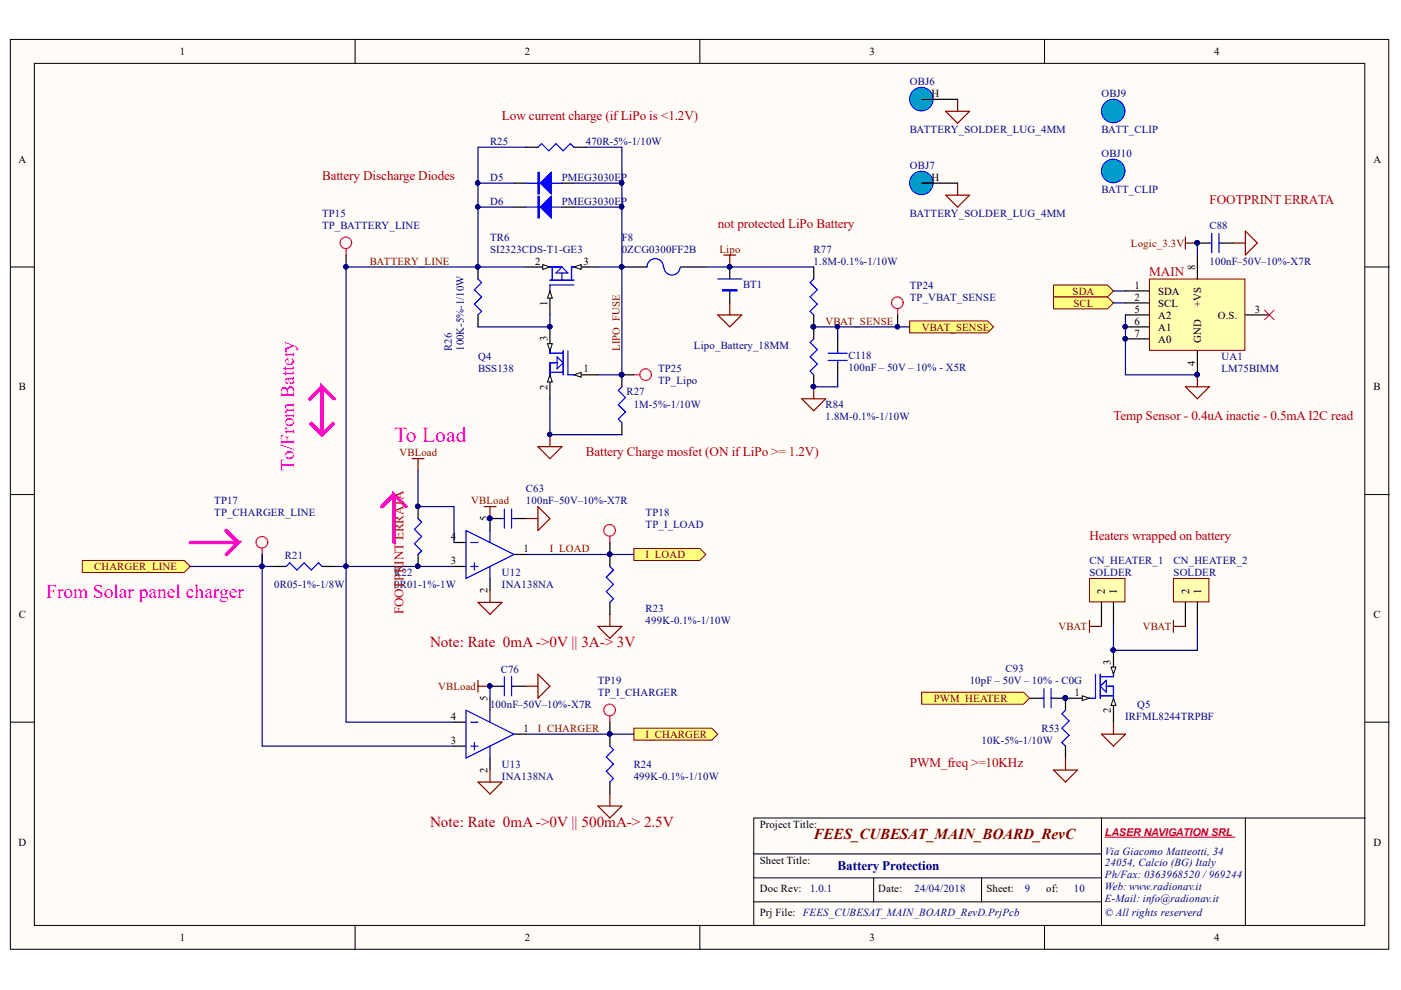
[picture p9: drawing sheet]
<svg xmlns="http://www.w3.org/2000/svg" width="297mm" height="210mm" viewBox="0 0 297 210" stroke-linecap="round" stroke-linejoin="round" font-family="sans-serif">
<defs><g id="words">
<text font-size="4.6" fill="#f0f" x="83.6" y="93.7">To Load</text>
<g font-size="4.1" fill="#f0f">
<text x="62.4" y="99.8" transform="rotate(-90 62.4 99.8)">To/From Battery</text>
<text x="9.8" y="126.8">From Solar panel charger</text>
</g>
<g font-size="3.2" fill="#bf0000">
<text x="91.2" y="137.2">Note: Rate 0mA -&gt;0V || 3A-&gt; 3V</text>
<text x="91.2" y="175.2">Note: Rate 0mA -&gt;0V || 500mA-&gt; 2.5V</text>
</g>
<text font-size="3.2" fill="#800000" x="172.5" y="177.8">FEES_CUBESAT_MAIN_BOARD_RevC</text>
<g font-size="2.8" fill="#bf0000">
<text x="106.4" y="25.5">Low current charge (if LiPo is &lt;1.2V)</text>
<text x="68.3" y="38.2">Battery Discharge Diodes</text>
<text x="256.4" y="43.3">FOOTPRINT ERRATA</text>
<text x="152.2" y="48.4">not protected LiPo Battery</text>
<text x="243.7" y="58.6">MAIN</text>
<text x="236" y="89">Temp Sensor - 0.4uA inactie - 0.5mA I2C read</text>
<text x="124.2" y="96.6">Battery Charge mosfet (ON if LiPo &gt;= 1.2V)</text>
<text x="85.5" y="119.7" transform="rotate(-90 85.5 119.7)">INT ERRATA</text>
<text x="231" y="114.5">Heaters wrapped on battery</text>
<text x="85.5" y="130.3" transform="rotate(-90 85.5 130.3)">FOOTPR</text>
<text x="192.9" y="162.7">PWM_freq &gt;=10KHz</text>
</g>
<text font-size="2.8" fill="#000080" x="177.6" y="184.5">Battery Protection</text>
<g font-size="2.3">
<text x="38.2" y="11.7">1</text>
<text x="111.3" y="11.7">2</text>
<text x="184.4" y="11.7">3</text>
<text x="257.5" y="11.7">4</text>
<text x="197.5" y="20.6">H</text>
<text x="3.9" y="34.5">A</text>
<text x="291.2" y="34.5">A</text>
<text x="197.5" y="38.3">H</text>
<text x="113.5" y="56.1">2</text>
<text x="123.7" y="56.1">3</text>
<text x="253.4" y="57.2" transform="rotate(-90 253.4 57.2)">8</text>
<text x="116.1" y="64.8" transform="rotate(-90 116.1 64.8)">1</text>
<text x="240.5" y="63.7">2</text>
<text x="240.5" y="61.2">1</text>
<text x="245.5" y="65">SCL</text>
<text x="245.5" y="62.5">SDA</text>
<text x="254.7" y="65.2" transform="rotate(-90 254.7 65.2)">+VS</text>
<text x="240.5" y="68.8">6</text>
<text x="240.5" y="71.4">7</text>
<text x="240.5" y="66.3">5</text>
<text x="245.5" y="70.1">A1</text>
<text x="245.5" y="67.6">A2</text>
<text x="258.2" y="67.6">O.S.</text>
<text x="266.1" y="66.3">3</text>
<text x="116.1" y="72.4" transform="rotate(-90 116.1 72.4)">3</text>
<text x="245.5" y="72.6">A0</text>
<text x="253.4" y="77.5" transform="rotate(-90 253.4 77.5)">4</text>
<text x="254.7" y="72.6" transform="rotate(-90 254.7 72.6)">GND</text>
<text x="4" y="82.8">B</text>
<text x="116.1" y="82.7" transform="rotate(-90 116.1 82.7)">2</text>
<text x="123.7" y="79">1</text>
<text x="291.2" y="82.8">B</text>
<text x="103.4" y="110.4" transform="rotate(-90 103.4 110.4)">5</text>
<text x="95.6" y="114.6">4</text>
<text x="95.6" y="119.6">3</text>
<text x="111" y="117.1">1</text>
<text x="103.4" y="125.8" transform="rotate(-90 103.4 125.8)">2</text>
<text x="234.3" y="126" transform="rotate(-90 234.3 126)">2</text>
<text x="236.8" y="126" transform="rotate(-90 236.8 126)">1</text>
<text x="252.1" y="126" transform="rotate(-90 252.1 126)">2</text>
<text x="254.7" y="126" transform="rotate(-90 254.7 126)">1</text>
<text x="4" y="131">C</text>
<text x="291.2" y="131">C</text>
<text x="235.5" y="140.9" transform="rotate(-90 235.5 140.9)">3</text>
<text x="103.4" y="148.5" transform="rotate(-90 103.4 148.5)">5</text>
<text x="227.8" y="147.5">1</text>
<text x="95.6" y="152.6">4</text>
<text x="111" y="155.1">1</text>
<text x="235.5" y="151.2" transform="rotate(-90 235.5 151.2)">2</text>
<text x="95.6" y="157.7">3</text>
<text x="103.4" y="163.9" transform="rotate(-90 103.4 163.9)">2</text>
<text x="3.9" y="179.3">D</text>
<text x="161.1" y="175.5">Project Title:</text>
<text x="291.2" y="179.3">D</text>
<text x="161.1" y="183.1">Sheet Title:</text>
<text x="161.1" y="189.2">Doc Rev:</text>
<text x="186.2" y="189.2">Date:</text>
<text x="209.1" y="189.2">Sheet:</text>
<text x="221.8" y="189.2">of:</text>
<text x="161.1" y="194.3">Prj File: FEES_CUBESAT_MAIN_BOARD_RevD.PrjPcb</text>
<text x="38.2" y="199.6">1</text>
<text x="111.3" y="199.6">2</text>
<text x="184.4" y="199.6">3</text>
<text x="257.5" y="199.6">4</text>
</g>
<g font-size="2.3" fill="#000080">
<text x="192.9" y="18">OBJ6</text>
<text x="233.5" y="20.6">OBJ9</text>
<text x="192.9" y="28.2">BATTERY_SOLDER_LUG_4MM</text>
<text x="233.5" y="28.2">BATT_CLIP</text>
<text x="103.9" y="30.7">R25</text>
<text x="124.2" y="30.7">470R-5%-1/10W</text>
<text x="192.9" y="35.8">OBJ7</text>
<text x="233.5" y="33.2">OBJ10</text>
<text x="103.9" y="38.3">D5</text>
<text x="119.1" y="38.3">PMEG3030EP</text>
<text x="233.5" y="40.8">BATT_CLIP</text>
<text x="68.3" y="46">TP15</text>
<text x="103.9" y="43.5">D6</text>
<text x="119.1" y="43.5">PMEG3030EP</text>
<text x="192.9" y="46">BATTERY_SOLDER_LUG_4MM</text>
<text x="68.3" y="48.5">TP_BATTERY_LINE</text>
<text x="103.9" y="51.1">TR6</text>
<text x="103.9" y="53.6">SI2323CDS-T1-GE3</text>
<text x="131.8" y="51.1">F8</text>
<text x="131.8" y="53.6">0ZCG0300FF2B</text>
<text x="172.5" y="53.6">R77</text>
<text x="256.4" y="48.5">C88</text>
<text x="172.5" y="56.1">1.8M-0.1%-1/10W</text>
<text x="256.4" y="56.1">100nF–50V–10%-X7R</text>
<text x="157.5" y="61">BT1</text>
<text x="192.9" y="61.2">TP24</text>
<text x="192.9" y="63.7">TP_VBAT_SENSE</text>
<text x="95.8" y="74.4" transform="rotate(-90 95.8 74.4)">R26</text>
<text x="98.3" y="74.4" transform="rotate(-90 98.3 74.4)">100K-5%-1/10W</text>
<text x="101.4" y="76.4">Q4</text>
<text x="147.1" y="73.9">Lipo_Battery_18MM</text>
<text x="179.9" y="76.2">C118</text>
<text x="259" y="76.4">UA1</text>
<text x="101.4" y="79">BSS138</text>
<text x="132.8" y="83.8">R27</text>
<text x="139.5" y="79">TP25</text>
<text x="139.5" y="81.5">TP_Lipo</text>
<text x="179.9" y="78.7">100nF – 50V – 10% - X5R</text>
<text x="259" y="79">LM75BIMM</text>
<text x="134.4" y="86.6">1M-5%-1/10W</text>
<text x="175" y="86.6">R84</text>
<text x="175" y="89.1">1.8M-0.1%-1/10W</text>
<text x="45.4" y="106.9">TP17</text>
<text x="111.5" y="104.4">C63</text>
<text x="111.5" y="106.9">100nF–50V–10%-X7R</text>
<text x="45.4" y="109.5">TP_CHARGER_LINE</text>
<text x="136.9" y="109.5">TP18</text>
<text x="136.9" y="112">TP_I_LOAD</text>
<text x="60.4" y="118.6">R21</text>
<text x="231" y="119.6">CN_HEATER_1</text>
<text x="248.8" y="119.6">CN_HEATER_2</text>
<text x="58.1" y="124.7">0R05-1%-1/8W</text>
<text x="83.6" y="122.2">R22</text>
<text x="83.6" y="124.7">0R01-1%-1W</text>
<text x="106.4" y="122.2">U12</text>
<text x="106.4" y="124.7">INA138NA</text>
<text x="231" y="122.2">SOLDER</text>
<text x="248.8" y="122.2">SOLDER</text>
<text x="136.9" y="129.8">R23</text>
<text x="136.9" y="132.3">499K-0.1%-1/10W</text>
<text x="106.2" y="142.7">C76</text>
<text x="213.2" y="142.4">C93</text>
<text x="126.7" y="145">TP19</text>
<text x="126.7" y="147.5">TP_I_CHARGER</text>
<text x="205.6" y="145">10pF – 50V – 10% - C0G</text>
<text x="103.9" y="150.1">100nF–50V–10%-X7R</text>
<text x="220.8" y="155.1">R53</text>
<text x="238.6" y="152.6">IRFML8244TRPBF</text>
<text x="241.1" y="150.1">Q5</text>
<text x="208.1" y="157.7">10K-5%-1/10W</text>
<text x="106.4" y="162.7">U13</text>
<text x="106.4" y="165.4">INA138NA</text>
<text x="134.4" y="162.7">R24</text>
<text x="134.4" y="165.4">499K-0.1%-1/10W</text>
<text x="234.3" y="181.3">Via Giacomo Matteotti, 34</text>
<text x="234.3" y="183.6">24054, Calcio (BG) Italy</text>
<text x="171.7" y="189.2">1.0.1</text>
<text x="193.9" y="189.2">24/04/2018</text>
<text x="217.3" y="189.2">9</text>
<text x="227.7" y="189.2">10</text>
<text x="234.3" y="186.2">Ph/Fax: 0363968520 /969244</text>
<text x="234.3" y="188.7">Web: www.radionav.it</text>
<text x="234.3" y="191.2">E-Mail: info@radionav.it</text>
<text x="234.3" y="194.3">© All rights reserverd</text>
</g>
<g font-size="2.3" fill="#800000">
<text x="152.5" y="53.6">Lipo</text>
<text x="239.8" y="52.3">Logic_3.3V</text>
<text x="78.4" y="56.1">BATTERY_LINE</text>
<text x="227.4" y="62.5">SDA</text>
<text x="227.6" y="65">SCL</text>
<text x="175" y="68.8">VBAT_SENSE</text>
<text x="195.4" y="70.1">VBAT_SENSE</text>
<text x="131.4" y="74.4" transform="rotate(-90 131.4 74.4)">LIPO_FUSE</text>
<text x="84.7" y="96.7">VBLoad</text>
<text x="99.9" y="106.9">VBLoad</text>
<text x="116.6" y="117.1">I_LOAD</text>
<text x="136.9" y="118.4">I_LOAD</text>
<text x="20" y="120.9">CHARGER_LINE</text>
<text x="224.5" y="133.6">VBAT</text>
<text x="242.3" y="133.6">VBAT</text>
<text x="92.9" y="146.3">VBLoad</text>
<text x="198" y="148.8">PWM_HEATER</text>
<text x="114" y="155.1">I_CHARGER</text>
<text x="136.9" y="156.4">I_CHARGER</text>
</g>
<text font-size="2.3" fill="#f00" x="234.3" y="177.3">LASER NAVIGATION SRL</text>
</g></defs>
<g fill="#fffcf8" stroke="#000" stroke-width=".21">
<path d="M2.2 8.4h292.2v192.9h-292.2z"/>
<path d="M7.3 13.4h282.1v182.8h-282.1z"/>
</g>
<g fill="none" stroke="#000" stroke-width=".21">
<path d="M75.3 8.4v5M148.4 8.4v5M221.5 8.4v5M2.2 56.6h5.1M289.5 56.6h5M2.2 104.9h5.1M289.5 104.9h5M2.2 153.1h5.1M289.5 153.1h5M233.5 173.4v22.9M264 173.4h-104.2v22.9M289.5 173.4h-25.5v22.9"/>
<path d="M75.3 196.3v5.1M148.4 196.3v5.1M159.8 181.1h73.7M159.8 186.1h73.7M159.8 191.2h73.7M185.2 186.1v5.1M208.1 186.1v5.1M221.5 196.3v5.1"/>
</g>
<path d="M234.3 177.5h27.5" fill="none" stroke="#f00" stroke-width=".25"/>
<path d="M170 84.5h5.1l-2.6 2.6zM172.5 82v2.5" fill="none" stroke="#800000" stroke-width=".25"/>
<circle cx="172.5" cy="82" r=".46" fill="#000080" stroke="#000080" stroke-width=".21"/>
<path d="M177.6 71.8v2.6M177.6 76.9v2.6" fill="none" stroke="#000" stroke-width=".25"/>
<path d="M175.6 74.9h4M175.6 76.4h4M177.6 74.4v.5M177.6 76.4v.5" fill="none" stroke="#00f" stroke-width=".25"/>
<path d="M192.9 68h16.5l1.3 1.3-1.3 1.3h-16.5z" fill-rule="evenodd" fill="#ffff80" stroke="#800000" stroke-width=".21"/>
<path d="M137.2 56.6a1.73 1.73 0 0 1 1.7-1.8 1.73 1.73 0 0 1 1.7 1.8M140.7 56.6a1.73 1.73 0 0 0 1.8 1.7 1.73 1.73 0 0 0 1.7-1.6M152.2 59.2h5.1M172.5 59.2l-.7 .7 1.5 1.5-1.5 1.6 1.5 1.5-1.5 1.5 .7 .8M153.2 61.4h3.1v.3h-3.1zM153.2 61.6h3.1M172.5 71.8l-.7 .8 1.5 1.5-1.5 1.6 1.5 1.5-1.5 1.5 .7 .8" fill="none" stroke="#00f" stroke-width=".25"/>
<path d="M131.8 56.6h5.4M144.3 56.6h5.3M154.7 56.6v2.6M172.5 56.6v2.6M116.6 61.7v5.1M154.7 61.7v2.5M172.5 66.8v5M172.5 79.5v2.5" fill="none" stroke="#000" stroke-width=".25"/>
<g fill="#000080" stroke="#000080" stroke-width=".21">
<circle cx="131.8" cy="56.6" r=".46"/>
<circle cx="172.5" cy="69.3" r=".46"/>
<circle cx="172.5" cy="82" r=".46"/>
<circle cx="154.7" cy="56.6" r=".46"/>
</g>
<path d="M153.5 54.1h2.5M154.7 54.1v2.5M152.2 66.8h5.1l-2.6 2.5zM154.7 64.2v2.6" fill="none" stroke="#800000" stroke-width=".25"/>
<path d="M116.6 61.7l.5 1.5h-1z" fill="#fffcf8"/>
<path d="M116.6 61.7l.5 1.5h-1z" fill="none" stroke="#000" stroke-width=".21"/>
<path d="M111.5 56.6h5.1" fill="none" stroke="#000" stroke-width=".25"/>
<path d="M115.1 56.1l1.5 .5-1.5 .5z" fill="#fffcf8"/>
<path d="M115.1 56.1l1.5 .5-1.5 .5z" fill="none" stroke="#000" stroke-width=".21"/>
<path d="M121.7 56.6h5.1" fill="none" stroke="#000" stroke-width=".25"/>
<path d="M121.7 56.6l1.5-.5v1z" fill="#fffcf8"/>
<path d="M121.7 56.6l1.5-.5v1z" fill="none" stroke="#000" stroke-width=".21"/>
<path d="M101.3 59.2l.8 .7-1.5 1.5 1.5 1.6-1.5 1.5 1.5 1.5-.8 .8M116.6 59.4h5.1M116.6 56.6h2.5M117.1 56.6v2.8M117.9 57.9l1.2-1.3 1.3 1.3zM119.1 57.9v1.5M121.7 56.6h-.5v2.8M121.7 60.4h-5.1v1.3" fill="none" stroke="#00f" stroke-width=".25"/>
<path d="M101.3 56.6v2.6M101.3 66.8v2.5M121.7 79.5h5.1" fill="none" stroke="#000" stroke-width=".25"/>
<circle cx="101.3" cy="56.6" r=".46" fill="#000080" stroke="#000080" stroke-width=".21"/>
<path d="M121.7 79.5l1.5-.5v1z" fill="#fffcf8"/>
<path d="M121.7 79.5l1.5-.5v1z" fill="none" stroke="#000" stroke-width=".21"/>
<path d="M116.6 69.3v5.1" fill="none" stroke="#000" stroke-width=".25"/>
<path d="M116.1 72.9h1l-.5 1.5z" fill="#fffcf8"/>
<path d="M116.1 72.9h1l-.5 1.5z" fill="none" stroke="#000" stroke-width=".21"/>
<circle cx="116.5" cy="69.3" r=".46" fill="#000080" stroke="#000080" stroke-width=".21"/>
<path d="M116.6 79.5v5" fill="none" stroke="#000" stroke-width=".25"/>
<path d="M116.6 79.5l.5 1.5h-1z" fill="#fffcf8"/>
<path d="M116.6 79.5l.5 1.5h-1z" fill="none" stroke="#000" stroke-width=".21"/>
<path d="M111.5 43.9h7.6M114.1 41.6h.2v4.6h-.2zM114.2 41.6v4.6M116.6 74.4v.5h2.8M116.6 79h2.8M118.1 76.9h-1.5v2.6M118.1 75.7l1.3 1.2-1.3 1.3zM119.4 74.4v5.1M120.4 74.4v5.1h1.3M131.8 82l-.7 .8 1.5 1.5-1.5 1.5 1.5 1.5-1.5 1.6 .7 .7" fill="none" stroke="#00f" stroke-width=".25"/>
<g fill="#000080" stroke="#000080" stroke-width=".21">
<circle cx="116.5" cy="69.3" r=".46"/>
<circle cx="116.5" cy="92.1" r=".46"/>
<circle cx="131.8" cy="79.4" r=".47"/>
</g>
<path d="M114.1 94.7h5l-2.5 2.5zM116.6 92.2v2.5" fill="none" stroke="#800000" stroke-width=".25"/>
<path d="M109 43.9h2.5M119.1 43.9h2.6M131.8 79.5v2.5M131.8 89.6v2.6" fill="none" stroke="#000" stroke-width=".25"/>
<path d="M114.6 43.9l2.3-2.3v4.6z" fill="#00f"/>
<path d="M111.5 38.8h7.6M114.1 36.5h.2v4.6h-.2zM114.2 36.5v4.6M114.6 43.9l2.3-2.3v4.6z" fill="none" stroke="#00f" stroke-width=".25"/>
<path d="M109 38.8h2.5M119.1 38.8h2.6" fill="none" stroke="#000" stroke-width=".25"/>
<path d="M114.6 38.8l2.3-2.3v4.6z" fill="#00f"/>
<path d="M114.1 31.2l.7-.7 1.5 1.5 1.6-1.5 1.5 1.5 1.5-1.5 .8 .7M114.6 38.8l2.3-2.3v4.6zM88.6 109.9l.8 .8-1.5 1.5 1.5 1.6-1.5 1.5 1.5 1.5-.8 .8" fill="none" stroke="#00f" stroke-width=".25"/>
<path d="M111.5 31.2h2.6M121.7 31.2h2.5M131.8 79.5h2.6M190.3 66.8v2.5M88.6 107.4v2.5M88.6 117.6v2.5" fill="none" stroke="#000" stroke-width=".25"/>
<g fill="none" stroke="#ee0e22" stroke-width=".25">
<path d="M134.4 79.5h1.3M190.3 65.5v1.3"/>
<circle cx="136.9" cy="79.4" r="1.23"/>
<circle cx="190.3" cy="64.2" r="1.23"/>
</g>
<g fill="#000080" stroke="#000080" stroke-width=".21">
<circle cx="131.8" cy="79.4" r=".47"/>
<circle cx="190.3" cy="69.3" r=".46"/>
<circle cx="88.6" cy="107.4" r=".46"/>
<circle cx="88.6" cy="120.1" r=".46"/>
</g>
<path d="M87.4 97.2h2.5M88.6 97.2v2.6" fill="none" stroke="#800000" stroke-width=".25"/>
<path d="M134.4 116.3h14l1.2 1.3-1.2 1.2h-14z" fill-rule="evenodd" fill="#ffff80" stroke="#800000" stroke-width=".21"/>
<path d="M96.3 115h2.5M106.4 109.9h-2.5v2.6M109 117.6h2.5M109 109.9h2.5M58.1 120.1h2.6M68.3 120.1h2.5M96.3 120.1h2.5M103.9 122.6v2.6" fill="none" stroke="#000" stroke-width=".25"/>
<circle cx="103.8" cy="109.9" r=".46" fill="#000080" stroke="#000080" stroke-width=".21"/>
<path d="M98.8 112.5l10.2 5.1-10.2 5zM99.8 115h1.5M100.6 119.3v1.6M103.9 112.5v2.5M106.4 109.9h.5M106.9 107.9v4.1M108.5 107.9v4.1M108.5 109.9h.5M60.7 120.1l.7-.8 1.6 1.6 1.5-1.6 1.5 1.6 1.5-1.6 .8 .8M99.8 120.1h1.5M103.9 120.1v2.5" fill="none" stroke="#00f" stroke-width=".25"/>
<path d="M111.5 109.9h2.6M114.1 107.4l2.5 2.5-2.5 2.6zM101.3 127.7h5.1l-2.5 2.6zM103.9 125.2v2.5M126.8 132.8h5l-2.5 2.5zM129.3 130.3v2.5" fill="none" stroke="#800000" stroke-width=".25"/>
<path d="M134.4 154.4h16.5l1.3 1.3-1.3 1.2h-16.5z" fill-rule="evenodd" fill="#ffff80" stroke="#800000" stroke-width=".21"/>
<g fill="none" stroke="#000" stroke-width=".25">
<path d="M73.4 54.1v2.5M55.6 117.6v2.5M129.3 115v5.1M129.3 127.7v2.6M96.3 153.1h2.5M96.3 158.2h2.5M103.9 148v2.6M103.9 145.5h2.5M109 155.7h2.5M109 145.5h2.5M129.3 153.1v5.1M103.9 160.7v2.6"/>
<path d="M129.3 165.8v2.6"/>
</g>
<path d="M129.3 120.1l.8 .8-1.6 1.5 1.6 1.5-1.6 1.5 1.6 1.6-.8 .7M98.8 150.6l10.2 5.1-10.2 5zM99.8 153.1h1.5M99.8 158.2h1.5M100.6 157.4v1.6M103.9 150.6v2.5M103.9 158.2v2.5M106.4 145.5h.5M106.9 143.5v4M108.5 143.5v4M108.5 145.5h.5M129.3 158.2l.8 .8-1.6 1.5 1.6 1.5-1.6 1.5 1.6 1.6-.8 .7" fill="none" stroke="#00f" stroke-width=".25"/>
<path d="M111.5 145.5h2.6M114.1 143l2.5 2.5-2.5 2.5zM101.3 165.8h5.1l-2.5 2.6zM103.9 163.3v2.5M126.8 170.9h5l-2.5 2.5zM129.3 168.4v2.5" fill="none" stroke="#800000" stroke-width=".25"/>
<g fill="#000080" stroke="#000080" stroke-width=".21">
<circle cx="103.8" cy="145.4" r=".46"/>
<circle cx="55.5" cy="120.1" r=".46"/>
<circle cx="73.3" cy="56.6" r=".46"/>
<circle cx="129.2" cy="117.5" r=".46"/>
<circle cx="129.3" cy="155.6" r=".46"/>
</g>
<g fill="none" stroke="#ee0e22" stroke-width=".25">
<path d="M73.4 52.8v1.3M55.6 116.3v1.3M129.3 113.8v1.2M129.3 151.8v1.3"/>
<circle cx="73.3" cy="51.5" r="1.22"/>
<circle cx="55.5" cy="115" r="1.23"/>
<circle cx="129.2" cy="112.4" r="1.23"/>
<circle cx="129.2" cy="150.5" r="1.23"/>
</g>
<path d="M17.5 118.8h21.6l1.2 1.3-1.2 1.3h-21.6z" fill-rule="evenodd" fill="#ffff80" stroke="#800000" stroke-width=".21"/>
<g fill="none" stroke="#000080" stroke-width=".25">
<path d="M109 38.8h-7.7v5.1M111.5 31.2h-10.2v7.6M121.7 38.8h10.1v5.1h-10.1M124.2 31.2h7.6v7.6M109 43.9h-7.7v12.7M111.5 56.6h-38.1v96.5h22.9M126.8 56.6h5v22.9h-5M131.8 43.9v12.7M149.6 56.6h22.9M116.6 66.8v2.5h-15.3M172.5 69.3h5.1v2.5M177.6 79.5v2.5h-5.1"/>
<path d="M177.6 69.3h15.3M88.6 99.8v7.6h7.7v7.6M116.6 84.5v7.7h15.2M55.6 117.6v2.5h-15.3M111.5 117.6h22.9M58.1 120.1h-2.5v38.1h40.7M70.8 120.1h25.5M103.9 145.5v2.5M111.5 155.7h22.9"/>
</g>
<g fill="#000080" stroke="#000080" stroke-width=".21">
<circle cx="172.5" cy="82" r=".46"/>
<circle cx="177.6" cy="69.3" r=".46"/>
<circle cx="172.5" cy="69.3" r=".46"/>
<circle cx="190.3" cy="69.3" r=".46"/>
<circle cx="116.5" cy="69.3" r=".46"/>
<circle cx="116.5" cy="92.1" r=".46"/>
<circle cx="101.3" cy="43.9" r=".46"/>
<circle cx="101.3" cy="56.6" r=".46"/>
<circle cx="101.3" cy="38.8" r=".47"/>
<circle cx="131.8" cy="43.9" r=".46"/>
<circle cx="131.8" cy="38.8" r=".47"/>
<circle cx="154.7" cy="56.6" r=".46"/>
<circle cx="131.8" cy="79.4" r=".47"/>
<circle cx="131.8" cy="56.6" r=".46"/>
<circle cx="103.8" cy="145.4" r=".46"/>
<circle cx="73.3" cy="120.1" r=".46"/>
<circle cx="129.2" cy="117.5" r=".46"/>
<circle cx="129.3" cy="155.6" r=".46"/>
<circle cx="55.5" cy="120.1" r=".46"/>
<circle cx="73.3" cy="56.6" r=".46"/>
<circle cx="88.6" cy="120.1" r=".46"/>
<circle cx="88.6" cy="107.4" r=".46"/>
</g>
<path d="M243.7 59.2h20.2v15.1h-20.2z" fill="#ffffb0" stroke="#800000" stroke-width=".21"/>
<path d="M253.9 54.1v5.1M253.9 51.5h2.5M259 51.5h2.5M238.6 64.2h5.1M238.6 61.7h5.1M238.6 66.8h5.1M238.6 69.3h5.1M238.6 71.8h5.1M253.9 74.4v5.1M264 66.8h5.1" fill="none" stroke="#000" stroke-width=".25"/>
<g fill="#000080" stroke="#000080" stroke-width=".21">
<circle cx="238.6" cy="69.3" r=".46"/>
<circle cx="238.6" cy="71.8" r=".46"/>
<circle cx="253.8" cy="79.4" r=".47"/>
<circle cx="253.8" cy="51.5" r=".46"/>
</g>
<path d="M251.3 51.5h2.6M251.3 50.3v2.5M261.5 51.5h2.5M264 49l2.6 2.5-2.6 2.6zM253.9 79.5v2.5M251.3 82h5.1l-2.5 2.5z" fill="none" stroke="#800000" stroke-width=".25"/>
<path d="M256.4 51.5h.5M256.9 49.5v4.1M258.4 49.5v4.1M258.4 51.5h.6" fill="none" stroke="#00f" stroke-width=".25"/>
<path d="M268.1 65.8l2 2M270.1 65.8l-2 2" fill="none" stroke="#f00" stroke-width=".21"/>
<g fill="#ffff80" stroke="#800000" stroke-width=".21">
<path d="M223.4 60.4h11.4l1.3 1.3-1.3 1.3h-11.4z" fill-rule="evenodd"/>
<path d="M223.4 63h11.4l1.3 1.2-1.3 1.3h-11.4z" fill-rule="evenodd"/>
</g>
<path d="M253.9 51.5v2.6M236.1 64.2h2.5M236.1 61.7h2.5M238.6 66.8v12.7h15.3" fill="none" stroke="#000080" stroke-width=".25"/>
<g fill="#000080" stroke="#000080" stroke-width=".21">
<circle cx="253.8" cy="51.5" r=".46"/>
<circle cx="238.6" cy="69.3" r=".46"/>
<circle cx="238.6" cy="71.8" r=".46"/>
<circle cx="253.8" cy="79.4" r=".47"/>
</g>
<g fill="#009cca" stroke="#00f" stroke-width=".21">
<circle cx="236" cy="23.5" r="2.49"/>
<circle cx="236" cy="36.3" r="2.5"/>
</g>
<path d="M233.5 155.7h5.1l-2.5 2.5zM236.1 153.1v2.6" fill="none" stroke="#800000" stroke-width=".25"/>
<path d="M225.9 148h5.1" fill="none" stroke="#000" stroke-width=".25"/>
<path d="M229.5 147.5l1.5 .5-1.5 .5z" fill="#fffcf8"/>
<path d="M229.5 147.5l1.5 .5-1.5 .5z" fill="none" stroke="#000" stroke-width=".21"/>
<circle cx="225.9" cy="148" r=".46" fill="#000080" stroke="#000080" stroke-width=".21"/>
<path d="M236.1 137.9v5.1" fill="none" stroke="#000" stroke-width=".25"/>
<path d="M235.6 141.4h1l-.5 1.6z" fill="#fffcf8"/>
<path d="M235.6 141.4h1l-.5 1.6z" fill="none" stroke="#000" stroke-width=".21"/>
<circle cx="236" cy="137.8" r=".46" fill="#000080" stroke="#000080" stroke-width=".21"/>
<path d="M236.1 148v5.1" fill="none" stroke="#000" stroke-width=".25"/>
<path d="M236.1 148l.5 1.6h-1z" fill="#fffcf8"/>
<path d="M236.1 148l.5 1.6h-1z" fill="none" stroke="#000" stroke-width=".21"/>
<path d="M220.8 148h.5M221.3 146v4.1M222.9 148h.5M222.9 146v4.1M225.9 150.6l-.8 .7 1.6 1.6-1.6 1.5 1.6 1.5-1.6 1.5 .8 .8M232.3 143v5h-1.3M233.3 143v5M233.3 147.5h2.8M233.3 145.5l1.3-1.3v2.6zM234.6 145.5h1.5v2.5M236.1 143v.5h-2.8" fill="none" stroke="#00f" stroke-width=".25"/>
<g fill="#000080" stroke="#000080" stroke-width=".21">
<circle cx="225.9" cy="148" r=".46"/>
<circle cx="236" cy="137.8" r=".46"/>
</g>
<path d="M218.3 148h2.5M223.4 148h2.5v2.6M225.9 158.2v2.5" fill="none" stroke="#000" stroke-width=".25"/>
<path d="M223.4 163.3h5.1l-2.6 2.5zM225.9 160.7v2.6" fill="none" stroke="#800000" stroke-width=".25"/>
<path d="M195.4 146.8h21.6l1.3 1.2-1.3 1.3h-21.6z" fill-rule="evenodd" fill="#ffff80" stroke="#800000" stroke-width=".21"/>
<path d="M231 122.6h7.5v5h-7.5z" fill="#ffffb0" stroke="#800000" stroke-width=".21"/>
<path d="M233.5 127.7v5.1M236.1 127.7v5.1" fill="none" stroke="#000" stroke-width=".25"/>
<path d="M200.5 23.6h5.1l-2.6 2.5zM203 21.1v2.5M203 38.8v2.6M200.5 41.4h5.1l-2.6 2.5zM231 131.5v2.6M231 132.8h2.5" fill="none" stroke="#800000" stroke-width=".25"/>
<circle cx="195.3" cy="21" r="2.5" fill="#009cca" stroke="#00f" stroke-width=".21"/>
<path d="M195.4 21.1h7.6" fill="none" stroke="#000" stroke-width=".25"/>
<circle cx="195.4" cy="38.8" r="2.49" fill="#009cca" stroke="#00f" stroke-width=".21"/>
<path d="M195.4 38.8h7.6" fill="none" stroke="#000" stroke-width=".25"/>
<path d="M65.8 84.5l2.5-2.5-2.5 2.5M68.3 92.2l-2.5-2.6 2.5 2.6M68.3 92.2l2.5-2.6-2.5 2.6M70.8 84.5l-2.5-2.5v10.2M40.3 115h10.2l-2.5 2.6M48 112.5l2.5 2.5-2.5-2.5M81 107.4l2.5-2.5-2.5 2.5M86.1 107.4l-2.6-2.5v10.1" fill="none" stroke="#f0f" stroke-width=".76"/>
<path d="M102.6 107.4h2.6M103.9 107.4v2.5M101.3 144.2v2.6M101.3 145.5h2.6" fill="none" stroke="#800000" stroke-width=".25"/>
<g fill="#000080" stroke="#000080" stroke-width=".21">
<circle cx="103.8" cy="109.9" r=".46"/>
<circle cx="103.8" cy="145.4" r=".46"/>
</g>
<path d="M248.8 122.6h7.5v5h-7.5z" fill="#ffffb0" stroke="#800000" stroke-width=".21"/>
<path d="M251.3 127.7v5.1M253.9 127.7v5.1" fill="none" stroke="#000" stroke-width=".25"/>
<path d="M248.8 131.5v2.6M248.8 132.8h2.5" fill="none" stroke="#800000" stroke-width=".25"/>
<path d="M236.1 132.8v5.1h17.8v-5.1" fill="none" stroke="#000080" stroke-width=".25"/>
<circle cx="236" cy="137.8" r=".46" fill="#000080" stroke="#000080" stroke-width=".21"/>
<use href="#words"/>
</svg>
